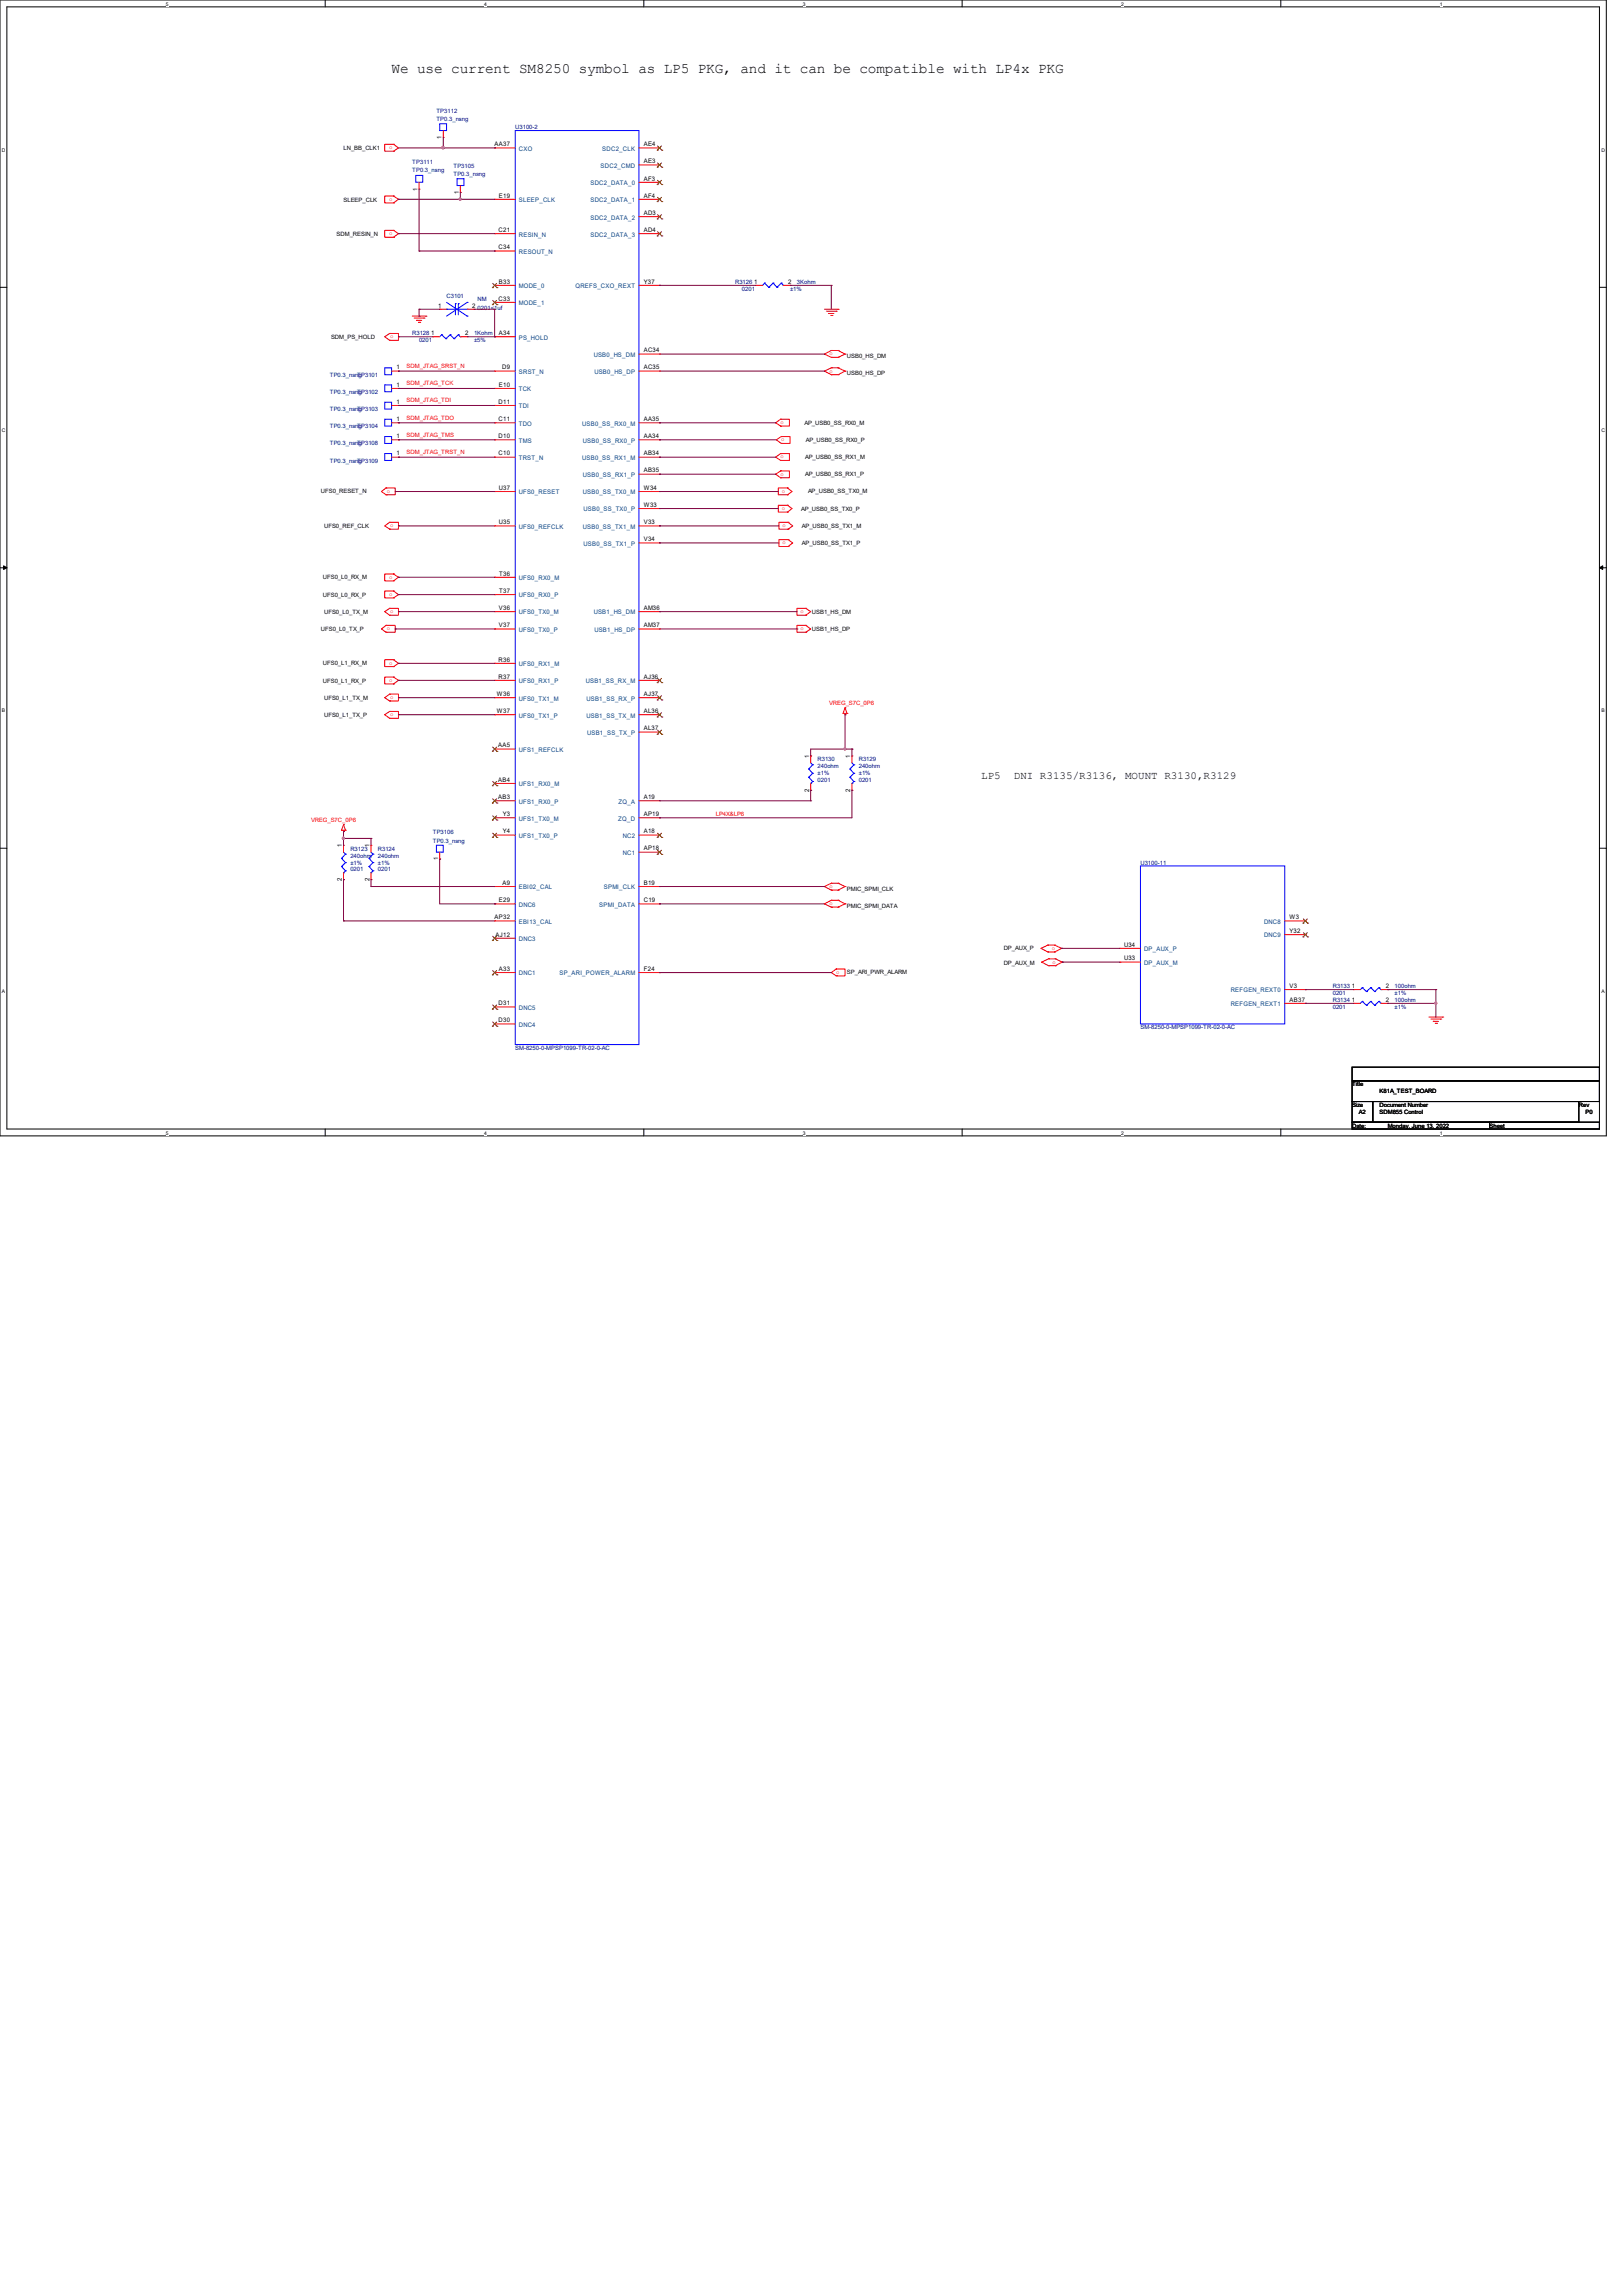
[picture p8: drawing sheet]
<svg xmlns="http://www.w3.org/2000/svg" width="210mm" height="297mm" viewBox="0 0 210 297" stroke-linecap="round" stroke-linejoin="round" font-family="sans-serif">
<defs><g id="words">
<text font-size="1.9" x="50.7" y="9.5">We use current SM8250 symbol as LP5 PKG, and it can be compatible with LP4x PKG</text>
<g font-size="1.4">
<text x="127" y="100.7">LP5</text>
<text x="131.2" y="100.7">DNI R3135/R3136, MOUNT R3130,R3129</text>
</g>
<g font-size=".8" fill="#000080">
<text x="56.5" y="14.6">TP3112</text>
<text x="56.5" y="15.7">TP0.3_nsng</text>
<text x="66.7" y="16.7">U3100-2</text>
<text x="53.3" y="21.2">TP3111</text>
<text x="53.3" y="22.3">TP0.3_nsng</text>
<text x="58.7" y="21.7">TP3105</text>
<text x="58.7" y="22.8">TP0.3_nsng</text>
<text x="57.8" y="38.5">C3101</text>
<text x="61.8" y="38.9">NM</text>
<text x="61.8" y="40.1">0201&lt;1uf</text>
<text x="95.1" y="36.7">R3126</text>
<text x="96" y="37.6">0201</text>
<text x="102.2" y="37.6">±1%</text>
<text x="103.1" y="36.7">3Kohm</text>
<text x="53.3" y="43.4">R3128</text>
<text x="54.2" y="44.3">0201</text>
<text x="61.3" y="44.3">±5%</text>
<text x="61.3" y="43.4">1Kohm</text>
<text x="42.7" y="51">TP0.3_nsng</text>
<text x="42.7" y="48.7">TP0.3_nsng</text>
<text x="42.7" y="53.2">TP0.3_nsng</text>
<text x="46.2" y="51">TP3102</text>
<text x="46.2" y="48.7">TP3101</text>
<text x="46.2" y="53.2">TP3103</text>
<text x="42.7" y="55.4">TP0.3_nsng</text>
<text x="42.7" y="59.9">TP0.3_nsng</text>
<text x="42.7" y="57.6">TP0.3_nsng</text>
<text x="46.2" y="55.4">TP3104</text>
<text x="46.2" y="59.9">TP3109</text>
<text x="46.2" y="57.6">TP3108</text>
<text x="105.8" y="98.5">R3130</text>
<text x="105.8" y="99.4">240ohm</text>
<text x="105.8" y="100.3">±1%</text>
<text x="105.8" y="101.2">0201</text>
<text x="111.1" y="98.5">R3129</text>
<text x="111.1" y="99.4">240ohm</text>
<text x="111.1" y="100.3">±1%</text>
<text x="111.1" y="101.2">0201</text>
<text x="56" y="107.9">TP3106</text>
<text x="45.3" y="110.1">R3123</text>
<text x="45.3" y="110.9">240ohm</text>
<text x="45.3" y="111.8">±1%</text>
<text x="45.3" y="112.7">0201</text>
<text x="48.9" y="110.1">R3124</text>
<text x="48.9" y="110.9">240ohm</text>
<text x="48.9" y="111.8">±1%</text>
<text x="48.9" y="112.7">0201</text>
<text x="56" y="109">TP0.3_nsng</text>
<text x="147.6" y="111.8">U3100-11</text>
<text x="172.5" y="129.6">R3134</text>
<text x="172.5" y="130.5">0201</text>
<text x="172.5" y="127.8">R3133</text>
<text x="172.5" y="128.7">0201</text>
<text x="180.5" y="130.5">±1%</text>
<text x="180.5" y="128.7">±1%</text>
<text x="180.5" y="129.6">100ohm</text>
<text x="180.5" y="127.8">100ohm</text>
<text x="66.7" y="135.8">SM-8250-0-MPSP1099-TR-02-0-AC</text>
<text x="147.6" y="133.2">SM-8250-0-MPSP1099-TR-02-0-AC</text>
</g>
<g font-size=".8">
<text x="57.2" y="18" transform="rotate(-90 57.2 18)">1</text>
<text x="44.4" y="19.4">LN_BB_CLK1</text>
<text x="64" y="18.9">AA37</text>
<text x="83.3" y="18.9">AE4</text>
<text x="83.3" y="21.1">AE3</text>
<text x="83.3" y="23.4">AF3</text>
<text x="44.4" y="26.1">SLEEP_CLK</text>
<text x="54" y="24.7" transform="rotate(-90 54 24.7)">1</text>
<text x="59.4" y="25.1" transform="rotate(-90 59.4 25.1)">1</text>
<text x="64.6" y="25.6">E19</text>
<text x="83.3" y="25.6">AF4</text>
<text x="83.3" y="27.8">AD3</text>
<text x="43.6" y="30.5">SDM_RESIN_N</text>
<text x="64.5" y="30">C21</text>
<text x="64.5" y="32.2">C34</text>
<text x="83.3" y="30">AD4</text>
<text x="56.7" y="39.8">1</text>
<text x="61.1" y="39.8">2</text>
<text x="64.5" y="38.9">C33</text>
<text x="64.6" y="36.7">B33</text>
<text x="83.3" y="36.7">Y37</text>
<text x="97.6" y="36.7">1</text>
<text x="102" y="36.7">2</text>
<text x="42.8" y="43.8">SDM_PS_HOLD</text>
<text x="51.3" y="47.8">1</text>
<text x="55.8" y="43.3">1</text>
<text x="60.2" y="43.3">2</text>
<text x="64.6" y="43.3">A34</text>
<text x="65" y="47.8">D9</text>
<text x="83.3" y="45.6">AC34</text>
<text x="83.3" y="47.8">AC35</text>
<text x="109.6" y="46.3">USB0_HS_DM</text>
<text x="51.3" y="50">1</text>
<text x="51.3" y="52.2">1</text>
<text x="64.5" y="52.2">D11</text>
<text x="64.6" y="50">E10</text>
<text x="109.6" y="48.5">USB0_HS_DP</text>
<text x="51.3" y="54.5">1</text>
<text x="51.3" y="58.9">1</text>
<text x="51.3" y="56.7">1</text>
<text x="64.5" y="54.5">C11</text>
<text x="64.5" y="56.7">D10</text>
<text x="64.5" y="58.9">C10</text>
<text x="83.3" y="54.5">AA35</text>
<text x="83.3" y="56.7">AA34</text>
<text x="83.3" y="58.9">AB34</text>
<text x="104.1" y="54.9">AP_USB0_SS_RX0_M</text>
<text x="104.2" y="59.4">AP_USB0_SS_RX1_M</text>
<text x="104.3" y="57.2">AP_USB0_SS_RX0_P</text>
<text x="41.5" y="63.8">UFS0_RESET_N</text>
<text x="64.6" y="63.4">U37</text>
<text x="83.3" y="61.1">AB35</text>
<text x="83.3" y="63.4">W34</text>
<text x="83.3" y="65.6">W33</text>
<text x="104.2" y="61.6">AP_USB0_SS_RX1_P</text>
<text x="104.6" y="63.8">AP_USB0_SS_TX0_M</text>
<text x="42" y="68.3">UFS0_REF_CLK</text>
<text x="64.6" y="67.8">U35</text>
<text x="83.3" y="67.8">V33</text>
<text x="83.3" y="70">V34</text>
<text x="103.7" y="66.1">AP_USB0_SS_TX0_P</text>
<text x="103.8" y="68.3">AP_USB0_SS_TX1_M</text>
<text x="103.8" y="70.5">AP_USB0_SS_TX1_P</text>
<text x="41.8" y="75">UFS0_L0_RX_M</text>
<text x="41.8" y="77.2">UFS0_L0_RX_P</text>
<text x="64.6" y="74.5">T36</text>
<text x="64.6" y="76.7">T37</text>
<text x="41.5" y="81.6">UFS0_L0_TX_P</text>
<text x="42" y="79.4">UFS0_L0_TX_M</text>
<text x="64.6" y="78.9">V36</text>
<text x="64.6" y="81.1">V37</text>
<text x="83.3" y="78.9">AM36</text>
<text x="83.3" y="81.1">AM37</text>
<text x="105.1" y="79.4">USB1_HS_DM</text>
<text x="105.1" y="81.6">USB1_HS_DP</text>
<text x="41.8" y="86.1">UFS0_L1_RX_M</text>
<text x="41.8" y="88.3">UFS0_L1_RX_P</text>
<text x="64.5" y="85.6">R36</text>
<text x="64.5" y="87.8">R37</text>
<text x="83.3" y="87.8">AJ36</text>
<text x="42" y="90.5">UFS0_L1_TX_M</text>
<text x="42" y="92.7">UFS0_L1_TX_P</text>
<text x="64.3" y="90">W36</text>
<text x="64.3" y="92.2">W37</text>
<text x="83.3" y="90">AJ37</text>
<text x="83.3" y="92.2">AL36</text>
<text x="83.3" y="94.5">AL37</text>
<text x="64.5" y="96.7">AA5</text>
<text x="64.5" y="101.1">AB4</text>
<text x="104.7" y="98.1" transform="rotate(-90 104.7 98.1)">1</text>
<text x="110" y="98.1" transform="rotate(-90 110 98.1)">1</text>
<text x="64.5" y="103.4">AB3</text>
<text x="65.1" y="105.6">Y3</text>
<text x="65.1" y="107.8">Y4</text>
<text x="83.3" y="103.4">A19</text>
<text x="83.3" y="105.6">AP19</text>
<text x="83.3" y="107.8">A18</text>
<text x="104.7" y="102.4" transform="rotate(-90 104.7 102.4)">2</text>
<text x="110" y="102.4" transform="rotate(-90 110 102.4)">2</text>
<text x="44.2" y="114" transform="rotate(-90 44.2 114)">2</text>
<text x="44.2" y="109.6" transform="rotate(-90 44.2 109.6)">1</text>
<text x="47.8" y="114" transform="rotate(-90 47.8 114)">2</text>
<text x="47.8" y="109.6" transform="rotate(-90 47.8 109.6)">1</text>
<text x="56.7" y="111.3" transform="rotate(-90 56.7 111.3)">1</text>
<text x="83.3" y="110">AP18</text>
<text x="64" y="118.9">AP32</text>
<text x="64.6" y="116.7">E29</text>
<text x="65" y="114.5">A9</text>
<text x="83.3" y="114.5">B19</text>
<text x="83.3" y="116.7">C19</text>
<text x="109.6" y="115.2">PMIC_SPMI_CLK</text>
<text x="109.6" y="117.4">PMIC_SPMI_DATA</text>
<text x="166.9" y="118.9">W3</text>
<text x="64.1" y="121.1">AJ12</text>
<text x="64.6" y="125.6">A33</text>
<text x="83.3" y="125.6">F24</text>
<text x="129.9" y="122.8">DP_AUX_P</text>
<text x="129.9" y="124.8">DP_AUX_M</text>
<text x="145.5" y="122.5">U34</text>
<text x="145.5" y="124.2">U33</text>
<text x="166.9" y="120.7">Y32</text>
<text x="64.5" y="130">D31</text>
<text x="109.6" y="126.1">SP_ARI_PWR_ALARM</text>
<text x="166.9" y="127.8">V3</text>
<text x="166.9" y="129.6">AB37</text>
<text x="174.9" y="129.6">1</text>
<text x="174.9" y="127.8">1</text>
<text x="179.3" y="129.6">2</text>
<text x="179.3" y="127.8">2</text>
<text x="64.5" y="132.2">D30</text>
<text x="175" y="140.5">Title</text>
<text x="175" y="143.2">Size</text>
<text x="178.5" y="143.2">Document Number</text>
<text x="178.5" y="141.4">K81A_TEST_BOARD</text>
<text x="204.3" y="143.2">Rev</text>
<text x="175" y="145.9">Date:</text>
<text x="175.8" y="144.1">A2</text>
<text x="178.5" y="144.1">SDM855 Control</text>
<text x="179.6" y="145.9">Monday, June 13, 2022</text>
<text x="192.7" y="145.9">Sheet</text>
<text x="205.2" y="144.1">P0</text>
</g>
<g font-size=".8" fill="#f00">
<text x="50.3" y="19.3">o</text>
<text x="50.3" y="26">o</text>
<text x="50.3" y="30.4">o</text>
<text x="50.5" y="43.8">o</text>
<text x="52.6" y="47.6">SDM_JTAG_SRST_N</text>
<text x="107.3" y="46">o</text>
<text x="52.6" y="49.9">SDM_JTAG_TCK</text>
<text x="52.6" y="52.1">SDM_JTAG_TDI</text>
<text x="107.3" y="48.2">o</text>
<text x="52.6" y="54.3">SDM_JTAG_TDO</text>
<text x="52.6" y="56.5">SDM_JTAG_TMS</text>
<text x="52.6" y="58.7">SDM_JTAG_TRST_N</text>
<text x="101" y="54.9">o</text>
<text x="101" y="59.3">o</text>
<text x="101.1" y="57.1">o</text>
<text x="50" y="63.7">o</text>
<text x="101" y="61.5">o</text>
<text x="101.2" y="63.7">o</text>
<text x="101.2" y="66">o</text>
<text x="50.5" y="68.2">o</text>
<text x="101.3" y="68.2">o</text>
<text x="101.3" y="70.4">o</text>
<text x="50.3" y="74.9">o</text>
<text x="50.3" y="77.1">o</text>
<text x="50" y="81.5">o</text>
<text x="50.5" y="79.3">o</text>
<text x="103.6" y="79.3">o</text>
<text x="103.6" y="81.5">o</text>
<text x="50.3" y="86">o</text>
<text x="50.3" y="88.2">o</text>
<text x="50.5" y="90.4">o</text>
<text x="50.5" y="92.7">o</text>
<text x="107.3" y="91.2">VREG_S7C_0P6</text>
<text x="40.3" y="106.3">VREG_S7C_0P6</text>
<text x="92.6" y="105.6">LP4X&amp;LP6</text>
<text x="107.3" y="114.9">o</text>
<text x="107.3" y="117.1">o</text>
<text x="108.2" y="126">o</text>
<text x="136.1" y="122.9">o</text>
<text x="136.2" y="124.7">o</text>
</g>
<g font-size=".8" fill="#004080">
<text x="67.1" y="19.5">CXO</text>
<text x="76.4" y="24">SDC2_DATA_0</text>
<text x="77.7" y="21.7">SDC2_CMD</text>
<text x="77.9" y="19.5">SDC2_CLK</text>
<text x="67.1" y="26.2">SLEEP_CLK</text>
<text x="76.4" y="26.2">SDC2_DATA_1</text>
<text x="76.4" y="28.4">SDC2_DATA_2</text>
<text x="67.1" y="30.6">RESIN_N</text>
<text x="67.1" y="32.8">RESOUT_N</text>
<text x="76.4" y="30.6">SDC2_DATA_3</text>
<text x="67.1" y="37.3">MODE_0</text>
<text x="67.1" y="39.5">MODE_1</text>
<text x="74.5" y="37.3">QREFS_CXO_REXT</text>
<text x="67.1" y="43.9">PS_HOLD</text>
<text x="76.8" y="46.2">USB0_HS_DM</text>
<text x="67.1" y="48.4">SRST_N</text>
<text x="67.1" y="50.6">TCK</text>
<text x="67.1" y="52.8">TDI</text>
<text x="76.9" y="48.4">USB0_HS_DP</text>
<text x="67.1" y="55.1">TDO</text>
<text x="67.1" y="57.3">TMS</text>
<text x="67.1" y="59.5">TRST_N</text>
<text x="75.4" y="55.1">USB0_SS_RX0_M</text>
<text x="75.4" y="59.5">USB0_SS_RX1_M</text>
<text x="75.4" y="57.3">USB0_SS_RX0_P</text>
<text x="67.1" y="64">UFS0_RESET</text>
<text x="75.4" y="61.7">USB0_SS_RX1_P</text>
<text x="75.4" y="64">USB0_SS_TX0_M</text>
<text x="67.1" y="68.4">UFS0_REFCLK</text>
<text x="75.4" y="68.4">USB0_SS_TX1_M</text>
<text x="75.5" y="66.2">USB0_SS_TX0_P</text>
<text x="75.5" y="70.6">USB0_SS_TX1_P</text>
<text x="67.1" y="75">UFS0_RX0_M</text>
<text x="67.1" y="77.3">UFS0_RX0_P</text>
<text x="67.1" y="79.5">UFS0_TX0_M</text>
<text x="67.1" y="81.7">UFS0_TX0_P</text>
<text x="76.8" y="79.5">USB1_HS_DM</text>
<text x="76.9" y="81.7">USB1_HS_DP</text>
<text x="67.1" y="86.2">UFS0_RX1_M</text>
<text x="67.1" y="88.4">UFS0_RX1_P</text>
<text x="75.8" y="88.4">USB1_SS_RX_M</text>
<text x="67.1" y="90.6">UFS0_TX1_M</text>
<text x="67.1" y="92.8">UFS0_TX1_P</text>
<text x="75.9" y="90.6">USB1_SS_RX_P</text>
<text x="75.9" y="92.8">USB1_SS_TX_M</text>
<text x="76" y="95.1">USB1_SS_TX_P</text>
<text x="67.1" y="97.3">UFS1_REFCLK</text>
<text x="67.1" y="101.7">UFS1_RX0_M</text>
<text x="67.1" y="104">UFS1_RX0_P</text>
<text x="67.1" y="106.2">UFS1_TX0_M</text>
<text x="80" y="106.2">ZQ_D</text>
<text x="80.1" y="104">ZQ_A</text>
<text x="67.1" y="108.4">UFS1_TX0_P</text>
<text x="80.6" y="108.4">NC2</text>
<text x="80.6" y="110.6">NC1</text>
<text x="67.1" y="115.1">EBI02_CAL</text>
<text x="67.1" y="117.3">DNC6</text>
<text x="67.1" y="119.5">EBI13_CAL</text>
<text x="77.6" y="117.3">SPMI_DATA</text>
<text x="78.1" y="115.1">SPMI_CLK</text>
<text x="163.6" y="119.5">DNC8</text>
<text x="67.1" y="121.7">DNC3</text>
<text x="148" y="123.1">DP_AUX_P</text>
<text x="148" y="124.8">DP_AUX_M</text>
<text x="163.6" y="121.3">DNC9</text>
<text x="67.1" y="126.2">DNC1</text>
<text x="67.1" y="130.6">DNC5</text>
<text x="72.4" y="126.2">SP_ARI_POWER_ALARM</text>
<text x="159.3" y="128.4">REFGEN_REXT0</text>
<text x="159.3" y="130.2">REFGEN_REXT1</text>
<text x="67.1" y="132.8">DNC4</text>
</g>
<g font-size=".6">
<text x="21.5" y=".7">5</text>
<text x="62.7" y=".7">4</text>
<text x="103.9" y=".7">3</text>
<text x="145.1" y=".7">2</text>
<text x="186.3" y=".7">1</text>
<text x=".3" y="19.6">D</text>
<text x="207.2" y="19.6">D</text>
<text x=".3" y="55.9">C</text>
<text x="207.2" y="55.9">C</text>
<text x=".3" y="92.2">B</text>
<text x="207.2" y="92.2">B</text>
<text x=".3" y="128.4">A</text>
<text x="207.2" y="128.4">A</text>
<text x="21.5" y="146.8">5</text>
<text x="62.7" y="146.8">4</text>
<text x="103.9" y="146.8">3</text>
<text x="145.1" y="146.8">2</text>
<text x="186.3" y="146.8">1</text>
</g>
</g></defs>
<path d="M0 0h207.9v146.9h-207.9zM.9 .9h206.1v145.1h-206.1z" fill="none" stroke="#000" stroke-width=".13"/>
<g fill="#fff">
<path d="M21.5 .1h.3v.7h-.3z"/>
<path d="M21.5 146.2h.3v.7h-.3z"/>
</g>
<path d="M42.1 0v.9M42.1 146v.9" fill="none" stroke="#000" stroke-width=".13"/>
<g fill="#fff">
<path d="M62.7 .1h.3v.7h-.3z"/>
<path d="M62.7 146.2h.3v.7h-.3z"/>
</g>
<path d="M83.3 0v.9M83.3 146v.9" fill="none" stroke="#000" stroke-width=".13"/>
<g fill="#fff">
<path d="M103.9 .1h.3v.7h-.3z"/>
<path d="M103.9 146.2h.3v.7h-.3z"/>
</g>
<path d="M124.5 0v.9M124.5 146v.9" fill="none" stroke="#000" stroke-width=".13"/>
<g fill="#fff">
<path d="M145.1 .1h.3v.7h-.3z"/>
<path d="M145.1 146.2h.3v.7h-.3z"/>
</g>
<path d="M165.7 0v.9M165.7 146v.9" fill="none" stroke="#000" stroke-width=".13"/>
<g fill="#fff">
<path d="M186.3 .1h.3v.7h-.3z"/>
<path d="M186.3 146.2h.3v.7h-.3z"/>
<path d="M.3 19h.4v.7h-.4z"/>
<path d="M207.2 19h.5v.7h-.5z"/>
<path d="M.3 55.3h.4v.7h-.4z"/>
<path d="M207.2 55.3h.5v.7h-.5z"/>
</g>
<path d="M0 37.2h.9M207 37.2h.9" fill="none" stroke="#000" stroke-width=".13"/>
<g fill="#fff">
<path d="M.3 91.6h.4v.7h-.4z"/>
<path d="M207.2 91.6h.4v.7h-.4z"/>
</g>
<path d="M0 73.4h.9M207 73.4h.9" fill="none" stroke="#000" stroke-width=".13"/>
<path d="M.5 73.2l.4 .2-.4 .3zM207 73.4l.4-.2v.5z" fill="#000" stroke="#000" stroke-width=".13"/>
<g fill="#fff">
<path d="M.3 127.8h.3v.8h-.3z"/>
<path d="M207.2 127.8h.4v.8h-.4z"/>
</g>
<path d="M0 109.7h.9M207 109.7h.9M175 138h32v1.8h-32zM175 139.8h32v2.7h-32zM175 142.5h2.6v2.7h-2.6zM175 145.2h17.7v.9h-17.7zM177.6 142.5h26.7v2.7h-26.7zM192.7 145.2h14.3v.9h-14.3z" fill="none" stroke="#000" stroke-width=".13"/>
<g fill="none" stroke="#f00" stroke-width=".13">
<path d="M50.9 18.7h.1M50.9 19.6h.1M50.9 18.7h-1.1v.9h1.1M50.9 18.7l.7 .4-.7 .5M57.4 17.8h.1M57.4 16.9v.9M64 19.1h.1M64 19.1h2.7M82.7 19.1h2.6M85.3 19.1h.1M50.9 25.4h.1M50.9 26.2h.1"/>
<path d="M50.9 25.4h-1.1v.8h1.1M50.9 29.8h.1M50.9 30.7h.1M50.9 29.8h-1.1v.9h1.1M50.9 25.4l.7 .4-.7 .4M50.9 29.8l.7 .4-.7 .5M54.2 24.5h.1M54.2 23.6v.9M59.6 24.9h.1M59.6 24v.9M64 25.8h.1M64 30.2h.1"/>
<path d="M64 32.5h.1M64 36.9h.1M64 39.1h.1M64 25.8h2.7M64 30.2h2.7M64 32.5h2.7M64 36.9h2.7M64 39.1h2.7M82.7 25.8h2.6M82.7 30.2h2.6M82.7 36.9h2.6M82.7 21.3h2.6"/>
<path d="M82.7 23.6h2.6M82.7 28h2.6M85.3 21.3h.1M85.3 23.6h.1M85.3 25.8h.1M85.3 28h.1M85.3 30.2h.1M85.3 36.9h.1M97.8 36.9h.1M97.8 36.9h.9M101.3 36.9h.9M102.2 36.9h.1"/>
<path d="M50.4 43.1h.1M50.4 44h.1M50.4 43.1h1.2v.9h-1.2M50.4 43.1l-.6 .5 .6 .4M50.7 50.2h.9M50.7 54.7h.9M50.7 48h.9M50.7 52.5h.9M50.7 56.9h.9M50.7 59.1h.9M51.6 50.2h.1M51.6 54.7h.1"/>
<path d="M51.6 59.1h.1M51.6 48h.1M51.6 52.5h.1M51.6 56.9h.1M53.3 40.9h1.8M53.6 41.1h1.3M53.9 41.4h.1M53.9 41.4h.7M54.1 41.7h.2M54.3 41.7h.1M54.9 41.1h.1M55.1 40.9h.1"/>
<path d="M56 43.6h.1M56 43.6h.9M56.9 40h.1M56.9 40h.9M59.6 43.6h.9M60.5 43.6h.1M60.5 40h.8M61.3 40h.1M64 43.6h.1M64 48h.1M64 50.2h.1M64 52.5h.1"/>
<path d="M64 54.7h.1M64 56.9h.1M64 59.1h.1M64 50.2h2.7M64 54.7h2.7M64 43.6h2.7M64 48h2.7M64 52.5h2.7M64 56.9h2.7M64 59.1h2.7M82.7 54.7h2.6M82.7 48h2.6"/>
<path d="M82.7 56.9h2.6M82.7 59.1h2.6M82.7 45.8h2.6M85.3 45.8h.1M85.3 48h.1M85.3 54.7h.1M85.3 56.9h.1M85.3 59.1h.1M101 54.2h.1M101 55.1h.1M101 54.2h1.2v.9h-1.2M101 58.7h.1"/>
<path d="M101 59.6h.1M101 58.7h1.2v.9h-1.2M101 54.2l-.6 .5 .6 .4M101 58.7l-.6 .4 .6 .5M101.1 56.5h.1M101.1 57.4h.1M101.1 56.5h1.1v.9h-1.1M101.1 56.5l-.6 .4 .6 .5M106.7 48h.1M106.7 45.8h.1M106.7 40h1.8M106.7 48l.9 .5"/>
<path d="M106.7 45.8l.9 .4M106.9 40.3h1.3M107.2 40.6h.1M107.2 40.6h.7M107.5 40.8h.2M107.6 47.6h.1M107.6 48.5h.1M107.6 45.3h.1M107.6 46.2h.1M107.6 47.6l-.9 .4M107.6 47.6h.9M107.6 48.5h.9"/>
<path d="M107.6 45.3l-.9 .5M107.6 45.3h.9M107.6 46.2h.9M107.7 40.8h.1M108.2 40.3h.1M108.5 40h.1M108.5 47.6h.1M108.5 48.5h.1M108.5 45.3h.1M108.5 46.2h.1M108.5 47.6l.8 .4M108.5 45.3l.8 .5"/>
<path d="M109.3 48h.1M109.3 45.8h.1M109.3 48l-.8 .5M109.3 45.8l-.8 .4M50 63.1h.1M50 64h.1M50 63.1h1.1v.9h-1.1M50 63.1l-.6 .5 .6 .4M50.4 67.6h.1M50.4 68.5h.1M50.4 67.6h1.2v.9h-1.2M50.4 78.7h.1"/>
<path d="M50.4 79.6h.1M50.4 78.7h1.2v.9h-1.2M50.4 67.6l-.6 .4 .6 .5M50.4 78.7l-.6 .4 .6 .5M50.9 74.3h.1M50.9 75.1h.1M50.9 74.3h-1.1v.8h1.1M50.9 76.5h.1M50.9 77.3h.1M50.9 76.5h-1.1v.8h1.1M50.9 74.3l.7 .4-.7 .4M50.9 76.5l.7 .4-.7 .4"/>
<path d="M64 63.6h.1M64 68h.1M64 74.7h.1M64 76.9h.1M64 79.1h.1M64 63.6h2.7M64 68h2.7M64 74.7h2.7M64 76.9h2.7M64 79.1h2.7M82.7 63.6h2.6M82.7 68h2.6"/>
<path d="M82.7 79.1h2.6M82.7 61.3h2.6M82.7 65.8h2.6M82.7 70.2h2.6M85.3 61.3h.1M85.3 63.6h.1M85.3 65.8h.1M85.3 68h.1M85.3 70.2h.1M85.3 79.1h.1M101 60.9h.1M101 61.8h.1"/>
<path d="M101 60.9h1.2v.9h-1.2M101 60.9l-.6 .4 .6 .5M101.9 63.1h.1M101.9 64h.1M101.9 63.1h-1.2v.9h1.2M101.9 65.4h.1M101.9 66.3h.1M101.9 65.4h-1.2v.9h1.2M101.9 63.1l.6 .5-.6 .4M101.9 65.4l.6 .4-.6 .5M102 67.6h.1M102 68.5h.1"/>
<path d="M102 67.6h-1.2v.9h1.2M102 69.8h.1M102 70.7h.1M102 69.8h-1.2v.9h1.2M102 67.6l.6 .4-.6 .5M102 69.8l.6 .4-.6 .5M104.3 78.7h.1M104.3 79.6h.1M104.3 78.7h-1.2v.9h1.2M104.3 78.7l.6 .4-.6 .5M50 80.9h.1M50 81.8h.1"/>
<path d="M50 80.9h1.1v.9h-1.1M50 80.9l-.6 .5 .6 .4M50.4 89.8h.1M50.4 90.7h.1M50.4 89.8h1.2v.9h-1.2M50.4 92h.1M50.4 92.9h.1M50.4 92h1.2v.9h-1.2M50.4 89.8l-.6 .5 .6 .4M50.4 92l-.6 .5 .6 .4M50.9 85.3h.1M50.9 86.2h.1"/>
<path d="M50.9 85.3h-1.1v.9h1.1M50.9 87.6h.1M50.9 88.5h.1M50.9 87.6h-1.1v.9h1.1M50.9 85.3l.7 .5-.7 .4M50.9 87.6l.7 .4-.7 .5M64 81.4h.1M64 85.8h.1M64 88h.1M64 90.3h.1M64 92.5h.1M64 96.9h.1"/>
<path d="M64 81.4h2.7M64 85.8h2.7M64 88h2.7M64 90.3h2.7M64 92.5h2.7M64 96.9h2.7M82.7 81.4h2.6M82.7 88h2.6M82.7 90.3h2.6M82.7 92.5h2.6M82.7 94.7h2.6M85.3 81.4h.1"/>
<path d="M85.3 88h.1M85.3 90.3h.1M85.3 92.5h.1M85.3 94.7h.1M104.3 80.9h.1M104.3 81.8h.1M104.3 80.9h-1.2v.9h1.2M104.3 80.9l.6 .5-.6 .4M104.9 97.8h.1M104.9 97.8v.9M109.1 92.3h.1M109.1 92.3h.5"/>
<path d="M109.3 92.5h.1M109.3 91.6h.1M109.3 92.3v.2M109.3 91.6l.3 .7M109.3 91.6l-.2 .7M109.6 92.3h.1M110.2 97.8h.1M110.2 97.8v.9M44.2 107.4h.1M44.2 107.4h.5M44.4 107.6h.1M44.4 106.7h.1"/>
<path d="M44.4 109.3h.1M44.4 113.8h.1M44.4 107.4v.2M44.4 109.3v.9M44.4 112.9v.9M44.4 106.7l-.2 .7M44.4 106.7l.3 .7M44.7 107.4h.1M48 109.3h.1M48 113.8h.1M48 109.3v.9M48 112.9v.9"/>
<path d="M56.9 111.1h.1M56.9 110.2v.9M64 101.3h.1M64 103.6h.1M64 105.8h.1M64 108h.1M64 114.7h.1M64 116.9h.1M64 119.1h.1M64 101.3h2.7M64 103.6h2.7M64 105.8h2.7"/>
<path d="M64 108h2.7M64 114.7h2.7M64 116.9h2.7M64 119.1h2.7M82.7 103.6h2.6M82.7 105.8h2.6M82.7 108h2.6M82.7 114.7h2.6M82.7 116.9h2.6M82.7 110.2h2.6M85.3 103.6h.1M85.3 105.8h.1"/>
<path d="M85.3 108h.1M85.3 110.2h.1M85.3 114.7h.1M85.3 116.9h.1M104.9 102.2h.1M104.9 101.3v.9M106.7 114.7h.1M106.7 116.9h.1M106.7 114.7l.9 .4M106.7 116.9l.9 .4M107.6 114.3h.1M107.6 115.1h.1"/>
<path d="M107.6 116.5h.1M107.6 117.3h.1M107.6 114.3l-.9 .4M107.6 114.3h.9M107.6 115.1h.9M107.6 116.5l-.9 .4M107.6 116.5h.9M107.6 117.3h.9M108.5 114.3h.1M108.5 115.1h.1M108.5 116.5h.1M108.5 117.3h.1"/>
<path d="M108.5 114.3l.8 .4M108.5 116.5l.8 .4M109.3 114.7h.1M109.3 116.9h.1M109.3 114.7l-.8 .4M109.3 116.9l-.8 .4M110.2 102.2h.1M110.2 101.3v.9M166.2 119.1h2.7M168.9 119.1h.1M64 121.4h.1M64 125.8h.1"/>
<path d="M64 130.3h.1M64 132.5h.1M64 121.4h2.7M64 125.8h2.7M64 130.3h2.7M64 132.5h2.7M82.7 125.8h2.6M85.3 125.8h.1M108.2 125.3h.1M108.2 126.2h.1M108.2 125.3h1.1v.9h-1.1M108.2 125.3l-.6 .5 .6 .4"/>
<path d="M134.7 122.7h.1M134.7 122.7l.9 .4M134.8 124.5h.1M134.8 124.5l.9 .4M135.6 122.3h.1M135.6 123.1h.1M135.6 122.3h.9M135.6 122.3l-.9 .4M135.6 123.1h.9M135.7 124h.1M135.7 124.9h.1M135.7 124h.9"/>
<path d="M135.7 124l-.9 .5M135.7 124.9h.9M136.5 122.3h.1M136.5 123.1h.1M136.5 122.3l.9 .4M136.6 124h.1M136.6 124.9h.1M136.6 124l.9 .5M137.4 122.7h.1M137.4 122.7l-.9 .4M137.5 124.5h.1M137.5 124.5l-.9 .4"/>
<path d="M144.9 122.7h.1M144.9 124.5h.1M144.9 122.7h2.7M144.9 124.5h2.7M166.2 129.8h2.7M166.2 120.9h2.7M166.2 128h2.7M168.9 120.9h.1M168.9 128h.1M168.9 129.8h.1M175.1 129.8h.1M175.1 128h.1"/>
<path d="M175.1 129.8h.9M175.1 128h.9M178.7 129.8h.9M178.7 128h.9M179.6 129.8h.1M179.6 128h.1M184.9 131.6h1.8M185.2 131.8h1.2M185.5 132.1h.1M185.5 132.1h.6M185.7 132.4h.2M185.9 132.4h.1"/>
<path d="M186.4 131.8h.1M186.7 131.6h.1"/>
</g>
<g fill="none" stroke="#00f" stroke-width=".13">
<path d="M56.9 16h.9v.9h-.9zM66.7 16.9h16v118.2h-16zM53.8 22.7h.9v.9h-.9zM57.8 39.1l2.7 1.8M58.9 39.3h.1M58.9 39.3v1.4M59.1 23.1h.9v.9h-.9zM59.3 39.3h.1M59.3 39.3v1.4M60.5 39.1h.1M60.5 39.1l-2.7 1.8M98.9 36.6h.1"/>
<path d="M98.9 36.6l-.2 .3M98.9 36.6l.6 .6M99.5 37.2h.1M100 36.6h.1M100 36.6l-.5 .6M100 36.6l.5 .6M100.5 37.2h.1M101.1 36.6h.1M101.1 36.6l-.6 .6M101.1 36.6l.2 .3M101.3 36.9h.1M49.8 49.8h.9v.9h-.9z"/>
<path d="M49.8 54.2h.9v.9h-.9zM49.8 58.7h.9v.9h-.9zM49.8 47.6h.9v.9h-.9zM49.8 52h.9v.9h-.9zM49.8 56.5h.9v.9h-.9zM57.1 43.3h.1M57.1 43.3l-.2 .3M57.1 43.3l.6 .5M57.7 43.8h.1M57.8 40h.1M57.8 40h1.1M58.3 43.3h.1"/>
<path d="M58.3 43.3l-.6 .5M58.3 43.3l.5 .5M58.8 43.8h.1M59.3 43.3h.1M59.3 40h1.2M59.3 43.3l-.5 .5M59.3 43.3l.3 .3M59.6 43.6h.1M60.5 40h.1M60.5 40.9h.1M104.6 99.5h.1M104.6 99.5l.6 .5"/>
<path d="M104.9 98.7l.3 .2M105.2 98.9h.1M105.2 98.9l-.6 .6M110 99.5h.1M110 99.5l.5 .5M110.2 98.7l.3 .2M110.5 98.9h.1M110.5 98.9l-.5 .6M44.2 111h.1M44.2 112.1h.1M44.2 111l.5 .6M44.2 112.1l.5 .5"/>
<path d="M44.4 112.9h.1M44.4 110.2l.3 .3M44.7 110.5h.1M44.7 111.6h.1M44.7 112.6h.1M44.7 110.5l-.5 .5M44.7 111.6l-.5 .5M44.7 112.6l-.3 .3M47.8 111h.1M47.8 112.1h.1M47.8 111l.5 .6M47.8 112.1l.5 .5"/>
<path d="M48 112.9h.1M48 110.2l.3 .3M48.3 110.5h.1M48.3 111.6h.1M48.3 112.6h.1M48.3 110.5l-.5 .5M48.3 111.6l-.5 .5M48.3 112.6l-.3 .3M56.5 109.3h.9v.9h-.9zM104.6 100.5h.1M104.6 100.5l.6 .6M104.9 101.3h.1"/>
<path d="M105.2 100h.1M105.2 101.1h.1M105.2 100l-.6 .5M105.2 101.1l-.3 .2M110 100.5h.1M110 100.5l.5 .6M110.2 101.3h.1M110.5 100h.1M110.5 101.1h.1M110.5 100l-.5 .5M110.5 101.1l-.3 .2M147.6 112h18.6v20.5h-18.6z"/>
<path d="M176.3 129.5h.1M176.3 127.8h.1M176.3 129.5l-.3 .3M176.3 129.5l.5 .5M176.3 127.8l-.3 .2M176.3 127.8l.5 .5M176.8 130h.1M176.8 128.3h.1M177.4 129.5h.1M177.4 127.8h.1M177.4 129.5l-.6 .5M177.4 129.5l.5 .5"/>
<path d="M177.4 127.8l-.6 .5M177.4 127.8l.5 .5M177.9 130h.1M177.9 128.3h.1M178.4 129.5h.1M178.4 127.8h.1M178.4 129.5l-.5 .5M178.4 129.5l.3 .3M178.4 127.8l-.5 .5M178.4 127.8l.3 .2M178.7 129.8h.1M178.7 128h.1"/>
</g>
<g fill="none" stroke="#804000" stroke-width=".13">
<path d="M85 19.4h.1M85.1 18.9l.5 .5M85.6 18.9l-.6 .5M85.6 19.4h.1M63.7 37.2h.1M63.7 39.4h.1M63.8 36.7l.5 .5M63.8 38.9l.5 .5M64.3 36.7l-.6 .5M64.3 38.9l-.6 .5M64.3 37.2h.1M64.3 39.4h.1"/>
<path d="M85 21.6h.1M85 23.9h.1M85 26.1h.1M85 28.3h.1M85 30.5h.1M85.1 21.1l.5 .5M85.1 23.3l.5 .6M85.1 25.5l.5 .6M85.1 27.8l.5 .5M85.1 30l.5 .5M85.6 21.1l-.6 .5M85.6 23.3l-.6 .6"/>
<path d="M85.6 25.5l-.6 .6M85.6 27.8l-.6 .5M85.6 30l-.6 .5M85.6 21.6h.1M85.6 23.9h.1M85.6 26.1h.1M85.6 28.3h.1M85.6 30.5h.1M63.7 97.2h.1M63.8 96.6l.5 .6M64.3 96.6l-.6 .6M64.3 97.2h.1"/>
<path d="M85 88.3h.1M85 90.6h.1M85 92.8h.1M85 95h.1M85.1 87.8l.5 .5M85.1 90l.5 .6M85.1 92.2l.5 .6M85.1 94.4l.5 .6M85.6 87.8l-.6 .5M85.6 90l-.6 .6M85.6 92.2l-.6 .6M85.6 94.4l-.6 .6"/>
<path d="M85.6 88.3h.1M85.6 90.6h.1M85.6 92.8h.1M85.6 95h.1M63.7 101.6h.1M63.7 103.9h.1M63.7 106.1h.1M63.7 108.3h.1M63.8 101.1l.5 .5M63.8 103.3l.5 .6M63.8 105.5l.5 .6M63.8 107.8l.5 .5"/>
<path d="M64.3 101.1l-.6 .5M64.3 103.3l-.6 .6M64.3 105.5l-.6 .6M64.3 107.8l-.6 .5M64.3 101.6h.1M64.3 103.9h.1M64.3 106.1h.1M64.3 108.3h.1M85 108.3h.1M85 110.5h.1M85.1 107.8l.5 .5M85.1 110l.5 .5"/>
<path d="M85.6 107.8l-.6 .5M85.6 110l-.6 .5M85.6 108.3h.1M85.6 110.5h.1M168.6 119.4h.1M168.7 118.9l.5 .5M169.2 118.9l-.6 .5M169.2 119.4h.1M63.7 121.7h.1M63.7 126.1h.1M63.7 130.6h.1M63.7 132.8h.1"/>
<path d="M63.8 121.1l.5 .6M63.8 125.6l.5 .5M63.8 130l.5 .6M63.8 132.2l.5 .6M64.3 121.1l-.6 .6M64.3 125.6l-.6 .5M64.3 130l-.6 .6M64.3 132.2l-.6 .6M64.3 121.7h.1M64.3 126.1h.1M64.3 130.6h.1M64.3 132.8h.1"/>
<path d="M168.6 121.2h.1M168.7 120.6l.5 .6M169.2 120.6l-.6 .6M169.2 121.2h.1"/>
</g>
<g fill="none" stroke="#800040" stroke-width=".13">
<path d="M51.6 19.1h12.4M57.4 19.1h.1M57.4 17.8v1.3M64 19.1h.1M51.6 25.8h.1M51.6 30.2h.1M51.6 25.8h12.4M51.6 30.2h12.4M54.2 32.5h.1M54.2 24.5v8M54.2 32.5h9.8M59.6 24.9h.1"/>
<path d="M59.6 25.8h.1M59.6 24.9v.9M64 32.5h.1M85.3 36.9h.1M85.3 36.9h12.5M102.2 36.9h.1M102.2 36.9h5.4M107.6 36.9h.1M107.6 36.9v3.1M51.6 43.6h.1M51.6 48h.1M51.6 50.2h.1"/>
<path d="M51.6 52.5h.1M51.6 54.7h.1M51.6 56.9h.1M51.6 59.1h.1M51.6 43.6h4.4M51.6 48h12.4M51.6 50.2h12.4M51.6 52.5h12.4M51.6 54.7h12.4M51.6 56.9h12.4M51.6 59.1h12.4M54.2 40h.1"/>
<path d="M54.2 40.9h.1M54.2 40v.9M54.2 40h2.7M60.5 43.6h3.5M61.3 40h2.7M64 43.6h.1M64 40h.1M64 40v3.6M85.3 54.7h.1M85.3 56.9h.1M85.3 59.1h.1M85.3 48h21.4"/>
<path d="M85.3 54.7h15.1M85.3 56.9h15.2M85.3 59.1h15.1M85.3 45.8h21.4M106.7 48h.1M106.7 45.8h.1M51.1 63.6h.1M51.1 63.6h12.9M51.6 68h.1M51.6 74.7h.1M51.6 76.9h.1M51.6 79.1h.1"/>
<path d="M51.6 68h12.4M51.6 74.7h12.4M51.6 76.9h12.4M51.6 79.1h12.4M85.3 79.1h.1M85.3 61.3h.1M85.3 63.6h.1M85.3 65.8h.1M85.3 68h.1M85.3 70.2h.1M85.3 63.6h15.4M85.3 68h15.5"/>
<path d="M85.3 79.1h17.8M85.3 61.3h15.1M85.3 65.8h15.4M85.3 70.2h15.5M51.1 81.4h.1M51.1 81.4h12.9M51.6 85.8h.1M51.6 88h.1M51.6 90.3h.1M51.6 92.5h.1M51.6 85.8h12.4M51.6 88h12.4"/>
<path d="M51.6 90.3h12.4M51.6 92.5h12.4M85.3 81.4h17.8M103.1 81.4h.1M104.9 97.8h.1M109.3 96.9h.1M109.3 92.5h.1M109.3 92.5v4.4M110.2 96.9h.1M110.2 96.9h-5.3v.9M110.2 96.9v.9M44.4 107.6h.1"/>
<path d="M44.4 108.5h.1M44.4 113.8h.1M44.4 119.1h.1M44.4 107.6v1.7M44.4 113.8v5.3M44.4 108.5h3.6M44.4 119.1h19.6M48 108.5h.1M48 113.8h.1M48 114.7h.1M48 108.5v.8M48 113.8v.9"/>
<path d="M48 114.7h16M56.9 111.1h.1M56.9 111.1v5.8h7.1M64 116.9h.1M85.3 105.8h.1M85.3 114.7h.1M85.3 116.9h.1M85.3 116.9h21.4M85.3 114.7h21.4M85.3 103.6h19.6M104.9 103.6h.1M104.9 102.2h.1"/>
<path d="M104.9 102.2v1.4M110.2 102.2h.1M110.2 102.2v3.6h-24.9M85.3 125.8h.1M85.3 125.8h22.3M137.4 122.7h.1M137.4 122.7h7.5M137.5 124.5h.1M137.5 124.5h7.4M168.9 128h.1M168.9 129.8h.1M168.9 128h6.2"/>
<path d="M168.9 129.8h6.2M179.6 128h.1M179.6 129.8h.1M179.6 128h6.2M179.6 129.8h6.2M185.8 128h.1M185.8 129.8h.1M185.8 128v3.6"/>
</g>
<g fill="#f0f" stroke="#f0f" stroke-width=".13">
<circle cx="57.3" cy="19.1" r=".17"/>
<circle cx="59.5" cy="25.8" r=".15"/>
<circle cx="44.4" cy="108.4" r=".15"/>
<circle cx="109.3" cy="96.9" r=".15"/>
<circle cx="185.8" cy="129.8" r=".15"/>
</g>
<use href="#words"/>
</svg>
